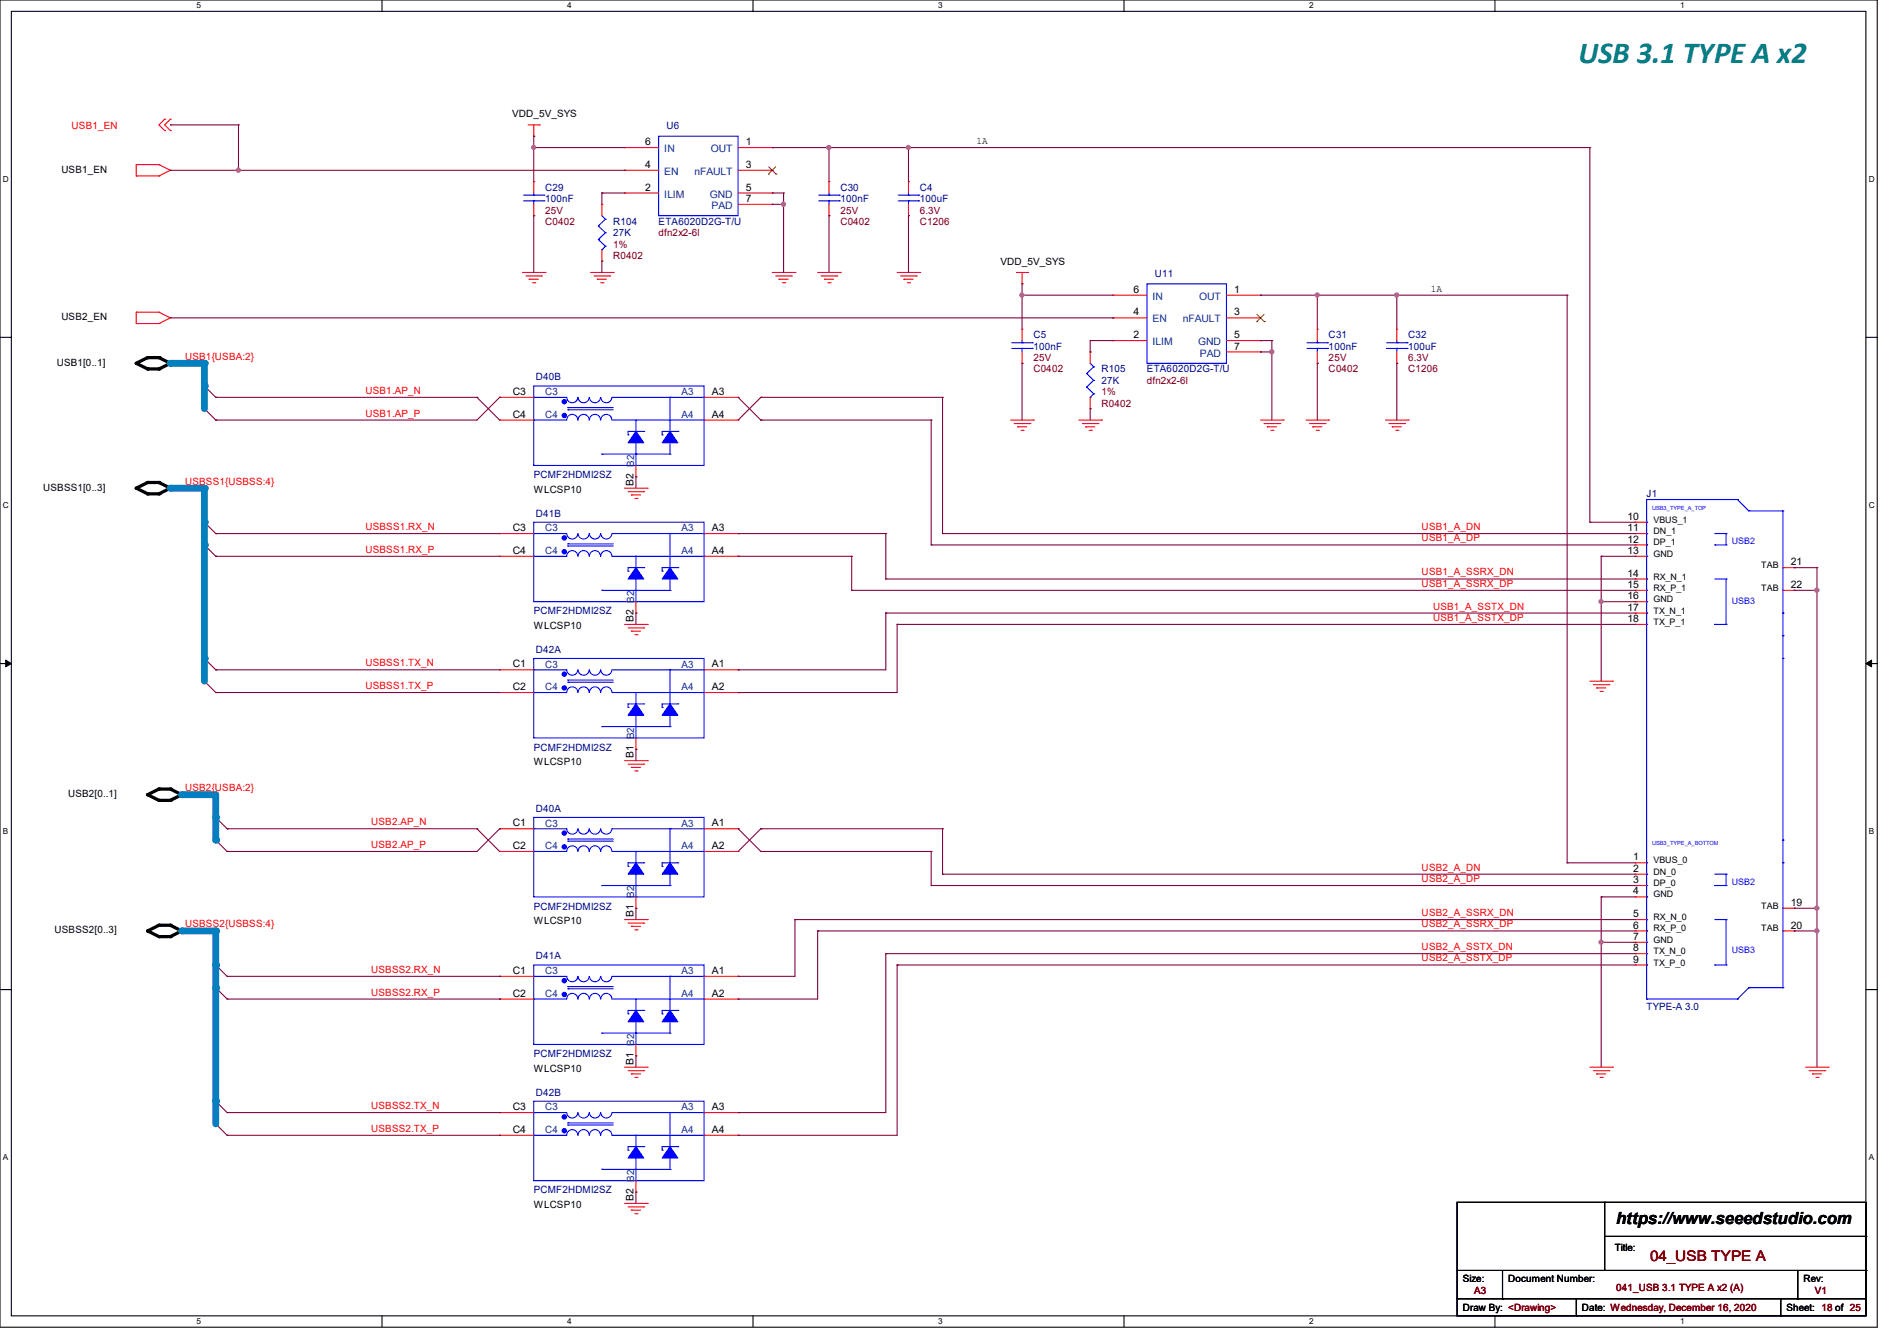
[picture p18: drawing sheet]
<svg xmlns="http://www.w3.org/2000/svg" width="297mm" height="210mm" viewBox="0 0 297 210" stroke-linecap="round" stroke-linejoin="round" font-family="sans-serif">
<defs><g id="words">
<text font-size="4.8" fill="#008080" x="247.1" y="9.9">USB 3.1 TYPE A x2</text>
<text font-size="2.6" x="253" y="191.8">https://www.seeedstudio.com</text>
<text font-size="2.3" fill="#800000" x="258.4" y="197.5">04_USB TYPE A</text>
<g font-size="1.6" fill="#f00">
<text x="11.2" y="20.3">USB1_EN</text>
<text x="29" y="56.3">USB1{USBA:2}</text>
<text x="57.2" y="61.7">USB1.AP_N</text>
<text x="57.2" y="65.2">USB1.AP_P</text>
<text x="29" y="75.9">USBSS1{USBSS:4}</text>
<text x="57.2" y="83">USBSS1.RX_N</text>
<text x="222.6" y="83">USB1_A_DN</text>
<text x="57.2" y="86.6">USBSS1.RX_P</text>
<text x="222.6" y="84.8">USB1_A_DP</text>
<text x="222.6" y="90.1">USB1_A_SSRX_DN</text>
<text x="222.6" y="91.9">USB1_A_SSRX_DP</text>
<text x="224.4" y="95.5">USB1_A_SSTX_DN</text>
<text x="224.4" y="97.2">USB1_A_SSTX_DP</text>
<text x="57.2" y="107.9">USBSS1.TX_P</text>
<text x="57.2" y="104.3">USBSS1.TX_N</text>
<text x="29" y="123.9">USB2{USBA:2}</text>
<text x="58.1" y="129.2">USB2.AP_N</text>
<text x="58.1" y="132.8">USB2.AP_P</text>
<text x="222.6" y="136.4">USB2_A_DN</text>
<text x="222.6" y="138.1">USB2_A_DP</text>
<text x="222.6" y="143.5">USB2_A_SSRX_DN</text>
<text x="29" y="145.2">USBSS2{USBSS:4}</text>
<text x="222.6" y="145.2">USB2_A_SSRX_DP</text>
<text x="222.6" y="148.8">USB2_A_SSTX_DN</text>
<text x="58.1" y="152.4">USBSS2.RX_N</text>
<text x="58.1" y="155.9">USBSS2.RX_P</text>
<text x="222.6" y="150.6">USB2_A_SSTX_DP</text>
<text x="58.1" y="173.7">USBSS2.TX_N</text>
<text x="58.1" y="177.2">USBSS2.TX_P</text>
</g>
<g font-size="1.6">
<text x="80.2" y="18.3">VDD_5V_SYS</text>
<text x="101" y="22.7">6</text>
<text x="116.8" y="22.7">1</text>
<text x="152.9" y="22.6">1A</text>
<text x="9.6" y="27.1">USB1_EN</text>
<text x="101" y="26.3">4</text>
<text x="101" y="29.8">2</text>
<text x="116.8" y="26.3">3</text>
<text x="116.8" y="29.8">5</text>
<text x="116.8" y="31.6">7</text>
<text x="156.6" y="41.4">VDD_5V_SYS</text>
<text x="177.5" y="45.8">6</text>
<text x="193.2" y="45.8">1</text>
<text x="224" y="45.7">1A</text>
<text x="9.6" y="50.2">USB2_EN</text>
<text x="177.5" y="49.4">4</text>
<text x="177.5" y="53">2</text>
<text x="193.2" y="49.4">3</text>
<text x="193.2" y="53">5</text>
<text x="8.9" y="57.3">USB1[0..1]</text>
<text x="193.2" y="54.7">7</text>
<text x="80.3" y="61.8">C3</text>
<text x="80.3" y="65.4">C4</text>
<text x="111.5" y="61.8">A3</text>
<text x="111.5" y="65.4">A4</text>
<text x="6.8" y="76.8">USBSS1[0..3]</text>
<text x="83.6" y="77.2">WLCSP10</text>
<text x="99.2" y="76.1" transform="rotate(-90 99.2 76.1)">B2 B2</text>
<text x="80.3" y="83.2">C3</text>
<text x="111.5" y="83.2">A3</text>
<text x="254.8" y="81.4">10</text>
<text x="254.8" y="83.2">11</text>
<text x="80.3" y="86.7">C4</text>
<text x="111.5" y="86.7">A4</text>
<text x="254.8" y="85">12</text>
<text x="254.8" y="86.7">13</text>
<text x="280.4" y="88.5">21</text>
<text x="254.8" y="90.3">14</text>
<text x="254.8" y="92.1">15</text>
<text x="254.8" y="93.9">16</text>
<text x="254.8" y="95.6">17</text>
<text x="280.4" y="92.1">22</text>
<text x="83.6" y="98.5">WLCSP10</text>
<text x="99.2" y="97.4" transform="rotate(-90 99.2 97.4)">B2 B2</text>
<text x="254.8" y="97.4">18</text>
<text x="80.3" y="104.5">C1</text>
<text x="111.5" y="104.5">A1</text>
<text x="80.3" y="108.1">C2</text>
<text x="111.5" y="108.1">A2</text>
<text x="83.6" y="119.8">WLCSP10</text>
<text x="99.2" y="118.8" transform="rotate(-90 99.2 118.8)">B1 B2</text>
<text x="10.7" y="124.8">USB2[0..1]</text>
<text x="80.3" y="129.4">C1</text>
<text x="111.5" y="129.4">A1</text>
<text x="80.3" y="133">C2</text>
<text x="111.5" y="133">A2</text>
<text x="255.7" y="134.7">1</text>
<text x="255.7" y="136.5">2</text>
<text x="99.2" y="143.7" transform="rotate(-90 99.2 143.7)">B1 B2</text>
<text x="255.7" y="138.3">3</text>
<text x="255.7" y="140.1">4</text>
<text x="255.7" y="143.6">5</text>
<text x="280.4" y="141.9">19</text>
<text x="8.6" y="146.2">USBSS2[0..3]</text>
<text x="83.6" y="144.7">WLCSP10</text>
<text x="255.7" y="145.4">6</text>
<text x="255.7" y="147.2">7</text>
<text x="255.7" y="149">8</text>
<text x="280.4" y="145.4">20</text>
<text x="80.3" y="152.5">C1</text>
<text x="111.5" y="152.5">A1</text>
<text x="255.7" y="150.8">9</text>
<text x="80.3" y="156.1">C2</text>
<text x="111.5" y="156.1">A2</text>
<text x="83.6" y="167.8">WLCSP10</text>
<text x="99.2" y="166.8" transform="rotate(-90 99.2 166.8)">B1 B2</text>
<text x="80.3" y="173.9">C3</text>
<text x="111.5" y="173.9">A3</text>
<text x="80.3" y="177.4">C4</text>
<text x="111.5" y="177.4">A4</text>
<text x="83.6" y="189.2">WLCSP10</text>
<text x="99.2" y="188.1" transform="rotate(-90 99.2 188.1)">B2 B2</text>
<text x="252.8" y="196">Title:</text>
<text x="229" y="200.7">Size:</text>
<text x="236.1" y="200.7">Document Number:</text>
<text x="282.4" y="200.7">Rev:</text>
<text x="229" y="205.4">Draw By: &lt;Drawing&gt;</text>
<text x="247.7" y="205.4">Date: Wednesday, December 16, 2020</text>
<text x="279.7" y="205.4">Sheet: 18 of 25</text>
</g>
<g font-size="1.6" fill="#004080">
<text x="104" y="23.8">IN</text>
<text x="111.3" y="23.8">OUT</text>
<text x="104" y="27.4">EN</text>
<text x="108.8" y="27.4">nFAULT</text>
<text x="104" y="30.9">ILIM</text>
<text x="111.1" y="30.9">GND</text>
<text x="111.4" y="32.7">PAD</text>
<text x="180.5" y="46.9">IN</text>
<text x="187.7" y="46.9">OUT</text>
<text x="180.5" y="50.5">EN</text>
<text x="185.2" y="50.5">nFAULT</text>
<text x="180.5" y="54.1">ILIM</text>
<text x="187.6" y="54.1">GND</text>
<text x="187.9" y="55.8">PAD</text>
<text x="85.3" y="61.9">C3</text>
<text x="85.3" y="65.4">C4</text>
<text x="106.7" y="61.9">A3</text>
<text x="106.7" y="65.4">A4</text>
<text x="85.3" y="83.2">C3</text>
<text x="106.7" y="83.2">A3</text>
<text x="85.3" y="86.8">C4</text>
<text x="106.7" y="86.8">A4</text>
<text x="85.3" y="104.6">C3</text>
<text x="106.7" y="104.6">A3</text>
<text x="85.3" y="108.1">C4</text>
<text x="106.7" y="108.1">A4</text>
<text x="85.3" y="129.5">C3</text>
<text x="106.7" y="129.5">A3</text>
<text x="85.3" y="133">C4</text>
<text x="106.7" y="133">A4</text>
<text x="85.3" y="152.6">C3</text>
<text x="106.7" y="152.6">A3</text>
<text x="85.3" y="156.1">C4</text>
<text x="106.7" y="156.1">A4</text>
<text x="85.3" y="173.9">C3</text>
<text x="106.7" y="173.9">A3</text>
<text x="85.3" y="177.5">C4</text>
<text x="106.7" y="177.5">A4</text>
</g>
<g font-size="1.6" fill="#000080">
<text x="104.4" y="20.3">U6</text>
<text x="85.3" y="29.9">C29</text>
<text x="131.6" y="29.9">C30</text>
<text x="144" y="29.9">C4</text>
<text x="85.3" y="31.7">100nF</text>
<text x="96" y="35.2">R104</text>
<text x="103.1" y="35.2">ETA6020D2G-T/U</text>
<text x="131.6" y="31.7">100nF</text>
<text x="144" y="31.7">100uF</text>
<text x="96" y="37">27K</text>
<text x="180.8" y="43.4">U11</text>
<text x="161.8" y="53">C5</text>
<text x="208" y="53">C31</text>
<text x="220.5" y="53">C32</text>
<text x="83.9" y="59.6">D40B</text>
<text x="161.8" y="54.8">100nF</text>
<text x="172.5" y="58.3">R105</text>
<text x="179.6" y="58.3">ETA6020D2G-T/U</text>
<text x="208" y="54.8">100nF</text>
<text x="220.5" y="54.8">100uF</text>
<text x="172.5" y="60.1">27K</text>
<text x="83.6" y="74.9">PCMF2HDMI2SZ</text>
<text x="257.8" y="77.9">J1</text>
<text x="83.9" y="80.9">D41B</text>
<text x="83.6" y="96.2">PCMF2HDMI2SZ</text>
<text x="83.9" y="102.2">D42A</text>
<text x="83.6" y="117.6">PCMF2HDMI2SZ</text>
<text x="83.9" y="127.1">D40A</text>
<text x="83.6" y="142.4">PCMF2HDMI2SZ</text>
<text x="83.9" y="150.2">D41A</text>
<text x="257.8" y="158.2">TYPE-A 3.0</text>
<text x="83.6" y="165.6">PCMF2HDMI2SZ</text>
<text x="83.9" y="171.6">D42B</text>
<text x="83.6" y="186.9">PCMF2HDMI2SZ</text>
</g>
<g font-size="1.6" fill="#800000">
<text x="85.3" y="35.2">C0402</text>
<text x="85.3" y="33.4">25V</text>
<text x="131.6" y="35.2">C0402</text>
<text x="131.6" y="33.4">25V</text>
<text x="144" y="35.2">C1206</text>
<text x="144" y="33.4">6.3V</text>
<text x="96" y="38.8">1%</text>
<text x="96" y="40.6">R0402</text>
<text x="103.1" y="37">dfn2x2-6l</text>
<text x="161.8" y="58.3">C0402</text>
<text x="161.8" y="56.6">25V</text>
<text x="208" y="58.3">C0402</text>
<text x="208" y="56.6">25V</text>
<text x="220.5" y="58.3">C1206</text>
<text x="220.5" y="56.6">6.3V</text>
<text x="172.5" y="61.9">1%</text>
<text x="172.5" y="63.7">R0402</text>
<text x="179.6" y="60.1">dfn2x2-6l</text>
<text x="230.8" y="202.7">A3</text>
<text x="253" y="202.2">041_USB 3.1 TYPE A x2 (A)</text>
<text x="284.1" y="202.7">V1</text>
</g>
<g font-size="1.4">
<text x="258.9" y="81.9">VBUS_1</text>
<text x="258.9" y="83.7">DN_1</text>
<text x="258.9" y="85.4">DP_1</text>
<text x="258.9" y="87.2">GND</text>
<text x="275.8" y="89">TAB</text>
<text x="258.9" y="90.8">RX_N_1</text>
<text x="258.9" y="92.5">RX_P_1</text>
<text x="258.9" y="94.3">GND</text>
<text x="275.8" y="92.5">TAB</text>
<text x="258.9" y="96.1">TX_N_1</text>
<text x="258.9" y="97.9">TX_P_1</text>
<text x="258.9" y="135.2">VBUS_0</text>
<text x="258.9" y="137">DN_0</text>
<text x="258.9" y="138.8">DP_0</text>
<text x="258.9" y="140.5">GND</text>
<text x="275.8" y="142.3">TAB</text>
<text x="258.9" y="144.1">RX_N_0</text>
<text x="258.9" y="145.9">RX_P_0</text>
<text x="258.9" y="147.7">GND</text>
<text x="258.9" y="149.4">TX_N_0</text>
<text x="275.8" y="145.9">TAB</text>
<text x="258.9" y="151.2">TX_P_0</text>
</g>
<g font-size="1.4" fill="#00f">
<text x="271.1" y="85.2">USB2</text>
<text x="271.1" y="94.7">USB3</text>
<text x="271.1" y="138.6">USB2</text>
<text x="271.1" y="149.2">USB3</text>
</g>
<g font-size="1.3">
<text x="30.8" y="1.3">5</text>
<text x="88.8" y="1.3">4</text>
<text x="146.9" y="1.3">3</text>
<text x="205" y="1.3">2</text>
<text x="263.1" y="1.3">1</text>
<text x=".5" y="28.4">D</text>
<text x="292.6" y="28.4">D</text>
<text x=".5" y="79.5">C</text>
<text x="292.6" y="79.5">C</text>
<text x=".5" y="130.6">B</text>
<text x="292.6" y="130.6">B</text>
<text x=".5" y="181.7">A</text>
<text x="292.6" y="181.7">A</text>
<text x="30.8" y="207.4">5</text>
<text x="88.8" y="207.4">4</text>
<text x="146.9" y="207.4">3</text>
<text x="205" y="207.4">2</text>
<text x="263.1" y="207.4">1</text>
</g>
<g font-size=".9" fill="#00f">
<text x="258.7" y="79.9">USB3_TYPE_A_TOP</text>
<text x="258.7" y="132.4">USB3_TYPE_A_BOTTOM</text>
</g>
</g></defs>
<path d="M0 0h293.9v207.9h-293.9zM1.8 1.8h290.3v204.3h-290.3z" fill="none" stroke="#000" stroke-width=".17"/>
<g fill="#fff">
<path d="M30.8 .2h.7v1.4h-.7z"/>
<path d="M30.8 206.2h.7v1.4h-.7z"/>
</g>
<path d="M59.8 0v1.8M59.8 206.1v1.8" fill="none" stroke="#000" stroke-width=".17"/>
<g fill="#fff">
<path d="M88.8 .2h.7v1.4h-.7z"/>
<path d="M88.8 206.2h.7v1.4h-.7z"/>
</g>
<path d="M117.9 0v1.8M117.9 206.1v1.8" fill="none" stroke="#000" stroke-width=".17"/>
<g fill="#fff">
<path d="M146.9 .2h.7v1.4h-.7z"/>
<path d="M146.9 206.2h.7v1.4h-.7z"/>
</g>
<path d="M176 0v1.8M176 206.1v1.8" fill="none" stroke="#000" stroke-width=".17"/>
<g fill="#fff">
<path d="M205 .2h.7v1.4h-.7z"/>
<path d="M205 206.2h.7v1.4h-.7z"/>
</g>
<path d="M234.1 0v1.8M234.1 206.1v1.8" fill="none" stroke="#000" stroke-width=".17"/>
<g fill="#fff">
<path d="M263.1 .2h.6v1.4h-.6z"/>
<path d="M263.1 206.2h.6v1.4h-.6z"/>
<path d="M.5 27.3h.9v1.4h-.9z"/>
<path d="M292.6 27.3h.9v1.4h-.9z"/>
<path d="M.5 78.4h.9v1.4h-.9z"/>
<path d="M292.6 78.4h.9v1.4h-.9z"/>
</g>
<path d="M0 52.8h1.8M292.1 52.8h1.8" fill="none" stroke="#000" stroke-width=".17"/>
<g fill="#fff">
<path d="M.5 129.5h.8v1.4h-.8z"/>
<path d="M292.6 129.5h.8v1.4h-.8z"/>
</g>
<path d="M0 103.9h1.8M292.1 103.9h1.8" fill="none" stroke="#000" stroke-width=".17"/>
<path d="M.9 103.4l.9 .5-.9 .5zM292.1 103.9l.9-.5v1z" fill="#000" stroke="#000" stroke-width=".16"/>
<g fill="#fff">
<path d="M.5 180.5h.8v1.4h-.8z"/>
<path d="M292.6 180.5h.8v1.4h-.8z"/>
</g>
<g fill="none" stroke="#000" stroke-width=".17">
<path d="M0 155h1.8M292.1 155h1.8M228.1 188.3h64v17.8h-64zM228.1 199h64M235.2 199v4.4M251.2 188.3h.1M251.2 188.3v10.7M251.2 193.6h40.9M281.5 199v4.4M292.1 199h.1M292.1 193.6h.1M228.1 203.4h.1"/>
<path d="M228.1 203.4h64M235.2 203.4h.1M246.8 206.1h.1M246.8 203.4v2.7M278.8 206.1h.1M278.8 203.4v2.7M281.5 203.4h.1"/>
</g>
<path d="M21.3 56.9l1.8-.9h1.8l1.8 .9-1.8 .9h-1.8zM21.3 76.5l1.8-.9h1.8l1.8 .9-1.8 .8h-1.8zM23.1 124.5l1.8-.9h1.8l1.7 .9-1.7 .8h-1.8zM23.1 145.8l1.8-.9h1.8l1.7 .9-1.7 .9h-1.8z" fill="none" stroke="#000" stroke-width=".51"/>
<g fill="#000">
<circle cx="21.3" cy="56.9" r=".25"/>
<circle cx="23.1" cy="56" r=".25"/>
<circle cx="23.1" cy="57.8" r=".25"/>
<circle cx="24.9" cy="57.8" r=".25"/>
<circle cx="24.9" cy="56" r=".25"/>
<circle cx="26.7" cy="56.9" r=".25"/>
<circle cx="21.3" cy="76.5" r=".25"/>
<circle cx="23.1" cy="75.6" r=".25"/>
<circle cx="23.1" cy="77.3" r=".25"/>
<circle cx="24.9" cy="75.6" r=".25"/>
<circle cx="24.9" cy="77.3" r=".25"/>
<circle cx="26.7" cy="76.5" r=".25"/>
<circle cx="23.1" cy="124.5" r=".25"/>
<circle cx="24.9" cy="123.6" r=".25"/>
<circle cx="24.9" cy="125.3" r=".25"/>
<circle cx="26.7" cy="123.6" r=".25"/>
<circle cx="26.7" cy="125.3" r=".25"/>
<circle cx="28.4" cy="124.5" r=".25"/>
<circle cx="23.1" cy="145.8" r=".25"/>
<circle cx="24.9" cy="144.9" r=".25"/>
<circle cx="24.9" cy="146.7" r=".25"/>
<circle cx="26.7" cy="146.7" r=".25"/>
<circle cx="26.7" cy="144.9" r=".25"/>
<circle cx="28.4" cy="145.8" r=".25"/>
</g>
<g fill="none" stroke="#f00" stroke-width=".17">
<path d="M25.8 18.7h.1M25.8 18.7l-.9 .9 .9 .8M26.7 18.7h.1M26.7 18.7l-.9 .9 .9 .8M82.7 19.6h1.8M83.6 19.6v1.7M84.5 19.6h.1M21.3 27.6h.1M21.3 25.8h.1M21.3 25.8h3.6M21.3 27.6h3.6M21.3 25.8v1.8"/>
<path d="M24.9 25.8h.1M24.9 27.6h.1M24.9 25.8l1.8 .9M25.8 20.4h.1M26.7 26.7h.1M26.7 20.4h.1M26.7 26.7l-1.8 .9M83.6 21.3h.1M83.6 28.4h.1M83.6 33.8h.1M83.6 28.4v1.8M83.6 32v1.8"/>
<path d="M94.2 32h.1M94.2 32v1.8M94.2 39.1v1.8M97.8 23.1h.1M97.8 26.7h.1M97.8 30.2h.1M97.8 23.1h5.3M97.8 26.7h5.3M97.8 30.2h5.3M115.6 23.1h5.3M115.6 26.7h5.3M115.6 30.2h5.3"/>
<path d="M115.6 32h5.3M120.9 23.1h.1M120.9 26.7h.1M120.9 30.2h.1M120.9 32h.1M129.8 28.4h.1M129.8 33.8h.1M129.8 28.4v1.8M129.8 32v1.8M142.2 28.4h.1M142.2 33.8h.1M142.2 28.4v1.8"/>
<path d="M142.2 32v1.8M21.3 50.7h.1M21.3 48.9h.1M21.3 48.9v1.8M21.3 48.9h3.6M21.3 50.7h3.6M24.9 48.9h.1M24.9 50.7h.1M24.9 48.9l1.8 .9M26.7 49.8h.1M26.7 49.8l-1.8 .9M81.8 42.7h3.5"/>
<path d="M82.3 43.2h2.5M82.8 43.7h.1M82.8 43.7h1.5M83.4 44.3h.3M83.7 44.3h.1M84.8 43.2h.1M85.3 42.7h.1M92.5 42.7h3.5M93 43.2h2.5M93.5 43.7h.1M93.5 43.7h1.5M94.1 44.3h.3"/>
<path d="M94.2 40.9h.1M94.4 44.3h.1M95.5 43.2h.1M96 42.7h.1M120.9 42.7h3.6M121.5 43.2h2.4M122 43.7h.1M122 43.7h1.4M122.5 44.3h.4M122.9 44.3h.1M123.9 43.2h.1M124.5 42.7h.1"/>
<path d="M128 42.7h3.6M128.6 43.2h2.4M129.1 43.7h.1M129.1 43.7h1.4M129.6 44.3h.4M130 44.3h.1M131 43.2h.1M131.6 42.7h.1M140.5 42.7h3.5M141 43.2h2.5M141.5 43.7h.1M141.5 43.7h1.5"/>
<path d="M142.1 44.3h.3M142.4 44.3h.1M143.5 43.2h.1M144 42.7h.1M159.1 42.7h1.8M160 44.4h.1M160 51.6h.1M160 56.9h.1M160 42.7v1.7M160 51.6v1.7M160 55.1v1.8M160.9 42.7h.1"/>
<path d="M170.7 55.1h.1M170.7 55.1v1.8M174.2 46.2h.1M174.2 49.8h.1M174.2 53.3h.1M174.2 46.2h5.4M174.2 49.8h5.4M174.2 53.3h5.4M192 46.2h5.4M192 49.8h5.4M192 53.3h5.4M192 55.1h5.4"/>
<path d="M197.4 46.2h.1M197.4 49.8h.1M197.4 53.3h.1M197.4 55.1h.1M206.2 51.6h.1M206.2 56.9h.1M206.2 51.6v1.7M206.2 55.1v1.8M218.7 51.6h.1M218.7 56.9h.1M218.7 51.6v1.7M218.7 55.1v1.8"/>
<path d="M78.2 62.2h.1M78.2 65.8h.1M78.2 65.8h5.4M78.2 62.2h5.4M97.8 76.5h3.5M98.3 77h2.5M98.8 77.5h.1M98.8 77.5h1.5M99.4 78.1h.3M99.6 74.7h.1M99.6 72.9v1.8M99.7 78.1h.1"/>
<path d="M100.8 77h.1M101.3 76.5h.1M110.2 65.8h5.4M110.2 62.2h5.4M115.6 62.2h.1M115.6 65.8h.1M158.2 65.8h3.6M158.8 66.3h2.4M159.3 66.8h.1M159.3 66.8h1.4M159.9 67.4h.3M160.2 67.4h.1"/>
<path d="M161.2 66.3h.1M161.8 65.8h.1M168.9 65.8h3.6M169.5 66.3h2.4M170 66.8h.1M170 66.8h1.4M170.5 67.4h.4M170.7 64h.1M170.7 62.2v1.8M170.9 67.4h.1M171.9 66.3h.1M172.5 65.8h.1"/>
<path d="M197.4 65.8h3.5M197.9 66.3h2.5M198.4 66.8h.1M198.4 66.8h1.5M199 67.4h.3M199.3 67.4h.1M200.4 66.3h.1M200.9 65.8h.1M204.5 65.8h3.5M205 66.3h2.5M205.5 66.8h.1M205.5 66.8h1.5"/>
<path d="M206.1 67.4h.3M206.4 67.4h.1M207.5 66.3h.1M208 65.8h.1M216.9 65.8h3.6M217.5 66.3h2.4M218 66.8h.1M218 66.8h1.4M218.5 67.4h.4M218.9 67.4h.1M219.9 66.3h.1M220.5 65.8h.1"/>
<path d="M78.2 83.6h.1M78.2 87.1h.1M78.2 83.6h5.4M78.2 87.1h5.4M97.8 97.8h3.5M98.3 98.3h2.5M98.8 98.8h.1M98.8 98.8h1.5M99.4 99.4h.3M99.6 96h.1M99.6 94.2v1.8M99.7 99.4h.1"/>
<path d="M100.8 98.3h.1M101.3 97.8h.1M110.2 83.6h5.4M110.2 87.1h5.4M115.6 83.6h.1M115.6 87.1h.1M256 81.8h.1M256 83.6h.1M256 85.3h.1M256 87.1h.1M256 90.7h.1M256 92.5h.1"/>
<path d="M256 94.2h.1M256 96h.1M256 97.8h.1M256 97.8h1.8M256 81.8h1.8M256 83.6h1.8M256 85.3h1.8M256 87.1h1.8M256 90.7h1.8M256 92.5h1.8M256 94.2h1.8M256 96h1.8"/>
<path d="M279.1 92.5h1.8M279.1 88.9h1.8M280.9 88.9h.1M280.9 92.5h.1M78.2 104.9h.1M78.2 108.5h.1M78.2 104.9h5.4M78.2 108.5h5.4M97.8 119.1h3.5M98.3 119.7h2.5M99.6 117.3h.1M99.6 115.6v1.7"/>
<path d="M100.8 119.7h.1M101.3 119.1h.1M110.2 104.9h5.4M110.2 108.5h5.4M115.6 104.9h.1M115.6 108.5h.1M248.9 106.7h3.6M249.5 107.2h2.4M250 107.7h.1M250 107.7h1.4M250.5 108.3h.4M250.9 108.3h.1"/>
<path d="M251.9 107.2h.1M252.5 106.7h.1M78.2 129.8h.1M78.2 133.3h.1M78.2 129.8h5.4M78.2 133.3h5.4M98.8 120.2h.1M98.8 120.2h1.5M99.4 120.7h.3M99.7 120.7h.1M110.2 129.8h5.4M110.2 133.3h5.4"/>
<path d="M115.6 129.8h.1M115.6 133.3h.1M256 135.1h.1M256 136.9h.1M256 138.7h.1M256 135.1h1.8M256 136.9h1.8M256 138.7h1.8M78.2 152.9h.1M78.2 156.5h.1M78.2 152.9h5.4M78.2 156.5h5.4"/>
<path d="M97.8 144h3.5M98.3 144.6h2.5M98.8 145.1h.1M98.8 145.1h1.5M99.4 145.6h.3M99.6 142.2h.1M99.6 140.5v1.7M99.7 145.6h.1M100.8 144.6h.1M101.3 144h.1M110.2 152.9h5.4M110.2 156.5h5.4"/>
<path d="M115.6 152.9h.1M115.6 156.5h.1M256 140.5h.1M256 144h.1M256 145.8h.1M256 147.6h.1M256 149.4h.1M256 151.1h.1M256 144h1.8M256 140.5h1.8M256 145.8h1.8M256 147.6h1.8"/>
<path d="M256 149.4h1.8M256 151.1h1.8M279.1 145.8h1.8M279.1 142.2h1.8M280.9 142.2h.1M280.9 145.8h.1M78.2 174.2h.1M78.2 177.8h.1M78.2 174.2h5.4M78.2 177.8h5.4M97.8 167.1h3.5M98.3 167.7h2.5"/>
<path d="M98.8 168.2h.1M98.8 168.2h1.5M99.4 168.7h.3M99.6 165.4h.1M99.6 163.6v1.8M99.7 168.7h.1M100.8 167.7h.1M101.3 167.1h.1M110.2 174.2h5.4M110.2 177.8h5.4M115.6 174.2h.1M115.6 177.8h.1"/>
<path d="M248.9 167.1h3.6M249.5 167.7h2.4M250 168.2h.1M250 168.2h1.4M250.5 168.7h.4M250.9 168.7h.1M251.9 167.7h.1M252.5 167.1h.1M282.7 167.1h3.6M283.3 167.7h2.4M283.8 168.2h.1M283.8 168.2h1.4"/>
<path d="M284.3 168.7h.3M284.6 168.7h.1M285.7 167.7h.1M286.3 167.1h.1M97.8 188.5h3.5M98.3 189h2.5M98.8 189.5h.1M98.8 189.5h1.5M99.4 190.1h.3M99.6 186.7h.1M99.6 184.9v1.8M99.7 190.1h.1"/>
<path d="M100.8 189h.1M101.3 188.5h.1"/>
</g>
<g fill="none" stroke="#800040" stroke-width=".17">
<path d="M26.7 26.7h10.6M37.3 26.7h.1M120.9 23.1h.1M120.9 23.1h8.9M248.9 23.1h.1M248.9 23.1v58.7M26.7 49.8h147.5M174.2 49.8h.1M218.7 46.2h.1M218.7 46.2h26.7M245.4 46.2h.1M245.4 46.2v88.9"/>
<path d="M32 64l1.8 1.8M32 60.5l1.8 1.7M33.8 65.8h.1M33.8 62.2h.1M33.8 62.2h40.9M33.8 65.8h40.9M119.1 62.2h.1M119.1 65.8h.1M119.1 62.2h28.5M119.1 65.8h26.7M145.8 65.8h.1M145.8 65.8v19.5"/>
<path d="M147.6 62.2h.1M147.6 62.2v21.4M32 85.3l1.8 1.8M32 81.8l1.8 1.8M33.8 87.1h.1M33.8 83.6h.1M33.8 83.6h44.4M33.8 87.1h44.4M115.6 83.6h.1M115.6 83.6h23.1M133.3 92.5h.1M133.3 92.5h122.7"/>
<path d="M138.7 83.6h.1M138.7 90.7h.1M138.7 96h.1M138.7 83.6v7.1M138.7 96v8.9h-23.1M138.7 90.7h117.3M138.7 96h117.3M140.5 97.8h.1M140.5 97.8v10.7h-24.9M140.5 97.8h115.5M145.8 85.3h.1M145.8 85.3h110.2"/>
<path d="M147.6 83.6h.1M147.6 83.6h108.4M248.9 81.8h.1M248.9 81.8h7.1M250.7 87.1h.1M250.7 94.2h.1M250.7 87.1h5.3M250.7 87.1v19.6M250.7 94.2h5.3M280.9 88.9h.1M280.9 92.5h.1M280.9 92.5h3.6"/>
<path d="M280.9 88.9h3.6M284.5 88.9h.1M284.5 92.5h.1M284.5 88.9v78.2M32 106.7l1.8 1.8M32 103.1l1.8 1.8M33.8 108.5h.1M33.8 104.9h.1M33.8 104.9h44.4M33.8 108.5h44.4M115.6 104.9h.1M115.6 108.5h.1"/>
<path d="M33.8 128l1.8 1.8M33.8 131.6l1.8 1.7M35.6 129.8h.1M35.6 133.3h.1M35.6 129.8h39.1M35.6 133.3h39.1M145.8 138.7h.1M145.8 138.7h110.2M147.6 136.9h.1M147.6 136.9h108.4M245.4 135.1h.1M245.4 135.1h10.6"/>
<path d="M33.8 151.1l1.8 1.8M33.8 154.7l1.8 1.8M35.6 152.9h.1M35.6 156.5h.1M35.6 152.9h42.6M35.6 156.5h42.6M78.2 152.9h.1M78.2 156.5h.1M124.5 144h.1M124.5 144h131.5M128 145.8h.1M128 145.8h128"/>
<path d="M138.7 149.4h.1M138.7 149.4h117.3M140.5 151.1h.1M140.5 151.1h115.5M250.7 140.5h.1M250.7 147.6h.1M250.7 140.5v26.6M250.7 140.5h5.3M250.7 147.6h5.3M280.9 145.8h.1M280.9 142.2h.1M280.9 145.8h3.6"/>
<path d="M280.9 142.2h3.6M284.5 145.8h.1M284.5 142.2h.1M33.8 172.5l1.8 1.7M33.8 176l1.8 1.8M35.6 174.2h.1M35.6 177.8h.1M35.6 174.2h42.6M35.6 177.8h42.6M78.2 174.2h.1M78.2 177.8h.1"/>
</g>
<g fill="none" stroke="#00f" stroke-width=".17">
<path d="M82 30.6h3.2M82 31.5h3.2M83.6 31.5h.1M83.6 30.6h.1M83.6 30.2v.4M83.6 31.5v.5M85.2 30.6h.1M85.2 31.5h.1M93.7 35.4h.1M93.7 37.5h.1M93.7 35.4l1.1 1M93.7 37.5l1.1 1.1"/>
<path d="M94.2 39.1h.1M94.2 33.8l.6 .5M94.8 34.3h.1M94.8 36.4h.1M94.8 38.6h.1M94.8 34.3l-1.1 1.1M94.8 36.4l-1.1 1.1M94.8 38.6l-.6 .5M103.1 21.3h12.5v12.5h-12.5zM128.2 30.6h3.2M128.2 31.5h3.2M129.8 31.5h.1"/>
<path d="M129.8 30.6h.1M129.8 30.2v.4M129.8 31.5v.5M131.4 30.6h.1M131.4 31.5h.1M140.6 30.6h3.2M140.6 31.5h3.2M142.2 31.5h.1M142.2 30.6h.1M142.2 30.2v.4M142.2 31.5v.5M143.8 30.6h.1"/>
<path d="M143.8 31.5h.1M158.4 53.7h3.2M158.4 54.6h3.2M160 54.6h.1M160 53.7h.1M160 53.3v.4M160 54.6v.5M161.6 53.7h.1M161.6 54.6h.1M170.1 58.5h.1M170.1 58.5l1.1 1.1M170.7 56.9l.5 .5"/>
<path d="M171.2 57.4h.1M171.2 59.6h.1M171.2 57.4l-1.1 1.1M171.2 59.6l-1.1 1M179.6 44.4h12.4v12.5h-12.4zM204.6 53.7h3.3M204.6 54.6h3.3M206.2 54.6h.1M206.2 53.7h.1M206.2 53.3v.4M206.2 54.6v.5M207.9 53.7h.1"/>
<path d="M207.9 54.6h.1M217.1 53.7h3.2M217.1 54.6h3.2M218.7 54.6h.1M218.7 53.7h.1M218.7 53.3v.4M218.7 54.6v.5M220.3 53.7h.1M220.3 54.6h.1M83.6 60.5h26.6v12.4h-26.6zM83.6 62.2h.1M83.6 65.8h.1"/>
<path d="M83.6 62.2h5.1a.87 .87 0 0 0 .9 .9 .87 .87 0 0 0 .9-.9M88.9 63.8h.1M88.9 64.2h.1M88.9 63.8h7.1M88.9 64.2h7.1M90.5 65.8a.87 .87 0 0 0-.9-.9 .87 .87 0 0 0-.9 .9h-5.1M90.5 62.2a.87 .87 0 0 0 .9 .9 .87 .87 0 0 0 .8-.9M90.5 65.8a.87 .87 0 0 1 .9-.9 .87 .87 0 0 1 .8 .9M92.3 65.8a.87 .87 0 0 1 .9-.9 .87 .87 0 0 1 .8 .9M92.3 62.2a.87 .87 0 0 0 .9 .9 .87 .87 0 0 0 .8-.9M94.1 62.2a.87 .87 0 0 0 .8 .9 .87 .87 0 0 0 .9-.9M94.1 65.8a.87 .87 0 0 1 .8-.9 .87 .87 0 0 1 .9 .9"/>
<path d="M94.2 71.1h.1M94.2 71.1h10.7M95.8 62.2h14.4M95.8 65.8h14.4M98.3 68.1h.1M99.6 65.8h.1M99.6 71.1h.1M99.6 72.9h.1M99.6 65.8v1.8M99.6 69.3v3.6M100.8 67.6h.1M100.8 67.6h-2.5v.5"/>
<path d="M103.7 68.1h.1M104.9 62.2h.1M104.9 71.1h.1M104.9 62.2v5.4M104.9 69.3v1.8M106.1 67.6h.1M106.1 67.6h-2.4v.5M110.2 62.2h.1M110.2 65.8h.1M170.1 60.6h.1M170.1 60.6l1.1 1.1M170.7 62.2h.1"/>
<path d="M171.2 61.7h.1M171.2 61.7l-.5 .5M272 78.2h.1M272 78.2h-14.2v78.3M272 78.2l1.8 1.8M83.6 81.8h26.6v12.4h-26.6zM83.6 83.6h.1M83.6 87.1h.1M83.6 83.6h5.1a.87 .87 0 0 0 .9 .8 .87 .87 0 0 0 .9-.8M88.9 85.2h.1M88.9 85.5h.1M88.9 85.2h7.1"/>
<path d="M88.9 85.5h7.1M90.5 87.1a.87 .87 0 0 0-.9-.9 .87 .87 0 0 0-.9 .9h-5.1M90.5 83.6a.87 .87 0 0 0 .9 .8 .87 .87 0 0 0 .8-.8M90.5 87.1a.87 .87 0 0 1 .9-.9 .87 .87 0 0 1 .8 .9M92.3 87.1a.87 .87 0 0 1 .9-.9 .87 .87 0 0 1 .8 .9M92.3 83.6a.87 .87 0 0 0 .9 .8 .87 .87 0 0 0 .8-.8M94.1 83.6a.87 .87 0 0 0 .8 .8 .87 .87 0 0 0 .9-.8M94.1 87.1a.87 .87 0 0 1 .8-.9 .87 .87 0 0 1 .9 .9M94.2 92.5h.1M94.2 92.5h10.7M95.8 83.6h14.4M95.8 87.1h14.4"/>
<path d="M98.3 89.5h.1M99.6 87.1h.1M99.6 92.5h.1M99.6 94.2h.1M99.6 87.1v1.8M99.6 90.7v3.5M100.8 88.9h.1M100.8 88.9h-2.5v.6M103.7 89.5h.1M104.9 83.6h.1M104.9 92.5h.1M104.9 83.6v5.3"/>
<path d="M104.9 90.7v1.8M106.1 88.9h.1M106.1 88.9h-2.4v.6M110.2 83.6h.1M110.2 87.1h.1M257.8 97.8h.1M257.8 96h.1M257.8 94.2h.1M257.8 92.5h.1M257.8 90.7h.1M257.8 87.1h.1M257.8 81.8h.1"/>
<path d="M257.8 83.6h.1M257.8 85.3h.1M268.5 85.3h.1M268.5 97.8h.1M268.5 85.3h1.8M268.5 83.6h1.8M268.5 97.8h1.8M268.5 90.7h1.8M270.3 83.6h.1M270.3 85.3h.1M270.3 90.7h.1M270.3 97.8h.1"/>
<path d="M270.3 83.6v1.7M270.3 90.7v7.1M273.8 80h.1M273.8 80h5.3M279.1 80h.1M279.1 99.6h.1M279.1 96h.1M279.1 92.5h.1M279.1 88.9h.1M279.1 80v74.7M83.6 103.1h26.6v12.5h-26.6zM83.6 104.9h.1"/>
<path d="M83.6 108.5h.1M83.6 104.9h5.1a.87 .87 0 0 0 .9 .8 .87 .87 0 0 0 .9-.8M88.9 106.5h.1M88.9 106.8h.1M88.9 106.5h7.1M88.9 106.8h7.1M90.5 108.5a.87 .87 0 0 0-.9-.9 .87 .87 0 0 0-.9 .9h-5.1M90.5 104.9a.87 .87 0 0 0 .9 .8 .87 .87 0 0 0 .8-.8M90.5 108.5a.87 .87 0 0 1 .9-.9 .87 .87 0 0 1 .8 .9M92.3 108.5a.87 .87 0 0 1 .9-.9 .87 .87 0 0 1 .8 .9M92.3 104.9a.87 .87 0 0 0 .9 .8 .87 .87 0 0 0 .8-.8M94.1 104.9a.87 .87 0 0 0 .8 .8 .87 .87 0 0 0 .9-.8"/>
<path d="M94.1 108.5a.87 .87 0 0 1 .8-.9 .87 .87 0 0 1 .9 .9M94.2 113.8h.1M94.2 113.8h10.7M95.8 104.9h14.4M95.8 108.5h14.4M98.3 110.8h.1M99.6 108.5h.1M99.6 113.8h.1M99.6 115.6h.1M99.6 108.5v1.7M99.6 112v3.6M100.8 110.2h.1"/>
<path d="M100.8 110.2h-2.5v.6M103.7 110.8h.1M104.9 104.9h.1M104.9 113.8h.1M104.9 104.9v5.3M104.9 112v1.8M106.1 110.2h.1M106.1 110.2h-2.4v.6M110.2 104.9h.1M110.2 108.5h.1M279.1 103.1h.1M83.6 128h26.6v12.5h-26.6z"/>
<path d="M83.6 129.8h.1M83.6 133.3h.1M83.6 129.8h5.1a.87 .87 0 0 0 .9 .8 .87 .87 0 0 0 .9-.8M83.6 133.3h5.1a.87 .87 0 0 1 .9-.8 .87 .87 0 0 1 .9 .8M88.9 131.4h.1M88.9 131.7h.1M88.9 131.4h7.1M88.9 131.7h7.1M90.5 129.8a.87 .87 0 0 0 .9 .8 .87 .87 0 0 0 .8-.8M90.5 133.3a.87 .87 0 0 1 .9-.8 .87 .87 0 0 1 .8 .8M92.3 133.3a.87 .87 0 0 1 .9-.8 .87 .87 0 0 1 .8 .8M92.3 129.8a.87 .87 0 0 0 .9 .8 .87 .87 0 0 0 .8-.8"/>
<path d="M94.1 129.8a.87 .87 0 0 0 .8 .8 .87 .87 0 0 0 .9-.8M94.1 133.3a.87 .87 0 0 1 .8-.8 .87 .87 0 0 1 .9 .8M94.2 138.7h.1M94.2 138.7h10.7M95.8 129.8h14.4M95.8 133.3h14.4M98.3 135.7h.1M99.6 133.3h.1M99.6 138.7h.1M99.6 133.3v1.8M99.6 136.9v3.6M100.8 135.1h.1"/>
<path d="M100.8 135.1h-2.5v.6M103.7 135.7h.1M104.9 129.8h.1M104.9 138.7h.1M104.9 129.8v5.3M104.9 136.9v1.8M106.1 135.1h.1M106.1 135.1h-2.4v.6M110.2 129.8h.1M110.2 133.3h.1M257.8 136.9h.1M257.8 138.7h.1"/>
<path d="M257.8 135.1h.1M268.5 138.7h.1M268.5 138.7h1.8M268.5 136.9h1.8M270.3 136.9h.1M270.3 138.7h.1M270.3 136.9v1.8M279.1 131.6h.1M279.1 135.1h.1M83.6 151.1h26.6v12.5h-26.6zM83.6 152.9h.1M83.6 156.5h.1"/>
<path d="M83.6 152.9h5.1a.87 .87 0 0 0 .9 .9 .87 .87 0 0 0 .9-.9M83.6 156.5h5.1a.87 .87 0 0 1 .9-.9 .87 .87 0 0 1 .9 .9M88.9 154.5h.1M88.9 154.9h.1M88.9 154.5h7.1M88.9 154.9h7.1M90.5 152.9a.87 .87 0 0 0 .9 .9 .87 .87 0 0 0 .8-.9M90.5 156.5a.87 .87 0 0 1 .9-.9 .87 .87 0 0 1 .8 .9M92.3 156.5a.87 .87 0 0 1 .9-.9 .87 .87 0 0 1 .8 .9M92.3 152.9a.87 .87 0 0 0 .9 .9 .87 .87 0 0 0 .8-.9M94.1 152.9a.87 .87 0 0 0 .8 .9 .87 .87 0 0 0 .9-.9M94.1 156.5a.87 .87 0 0 1 .8-.9 .87 .87 0 0 1 .9 .9"/>
<path d="M95.8 152.9h14.4M95.8 156.5h14.4M98.3 158.8h.1M99.6 156.5h.1M99.6 140.5h.1M99.6 156.5v1.7M100.8 158.2h.1M100.8 158.2h-2.5v.6M103.7 158.8h.1M104.9 152.9h.1M104.9 152.9v5.3M106.1 158.2h.1"/>
<path d="M106.1 158.2h-2.4v.6M110.2 152.9h.1M110.2 156.5h.1M257.8 151.1h.1M257.8 149.4h.1M257.8 147.6h.1M257.8 145.8h.1M257.8 140.5h.1M257.8 144h.1M257.8 156.5h.1M257.8 156.5h14.2M268.5 151.1h.1"/>
<path d="M268.5 151.1h1.8M268.5 144h1.8M270.3 144h.1M270.3 151.1h.1M270.3 144v7.1M272 156.5h.1M273.8 154.7h.1M273.8 154.7l-1.8 1.8M273.8 154.7h5.3M279.1 145.8h.1M279.1 142.2h.1M279.1 154.7h.1"/>
<path d="M83.6 172.5h26.6v12.4h-26.6zM83.6 174.2h.1M83.6 177.8h.1M83.6 174.2h5.1a.87 .87 0 0 0 .9 .9 .87 .87 0 0 0 .9-.9M83.6 177.8h5.1a.87 .87 0 0 1 .9-.9 .87 .87 0 0 1 .9 .9M88.9 175.9h.1M88.9 176.2h.1M88.9 175.9h7.1M88.9 176.2h7.1M90.5 174.2a.87 .87 0 0 0 .9 .9 .87 .87 0 0 0 .8-.9M90.5 177.8a.87 .87 0 0 1 .9-.9 .87 .87 0 0 1 .8 .9M92.3 177.8a.87 .87 0 0 1 .9-.9 .87 .87 0 0 1 .8 .9"/>
<path d="M92.3 174.2a.87 .87 0 0 0 .9 .9 .87 .87 0 0 0 .8-.9M94.1 174.2a.87 .87 0 0 0 .8 .9 .87 .87 0 0 0 .9-.9M94.1 177.8a.87 .87 0 0 1 .8-.9 .87 .87 0 0 1 .9 .9M94.2 161.8h.1M94.2 161.8h10.7M95.8 174.2h14.4M95.8 177.8h14.4M99.6 161.8h.1M99.6 163.6h.1M99.6 177.8h.1M99.6 160v3.6M99.6 177.8v1.8"/>
<path d="M100.8 179.6h.1M100.8 179.6h-2.5v.5M104.9 161.8h.1M104.9 174.2h.1M104.9 160v1.8M104.9 174.2v5.4M106.1 179.6h.1M106.1 179.6h-2.4v.5M110.2 174.2h.1M110.2 177.8h.1M94.2 183.1h.1M94.2 183.1h10.7"/>
<path d="M98.3 180.1h.1M99.6 183.1h.1M99.6 184.9h.1M99.6 181.4v3.5M103.7 180.1h.1M104.9 183.1h.1M104.9 181.4v1.7"/>
</g>
<path d="M120.3 27.3h.1M120.4 26.1l1.1 1.2M121.5 26.1l-1.2 1.2M121.5 27.3h.1M196.8 50.4h.1M196.8 49.2l1.2 1.2M197.9 49.2l-1.1 1.2M198 50.4h.1" fill="none" stroke="#804000" stroke-width=".16"/>
<g fill="#00f" stroke="#00f" stroke-width=".17">
<path d="M99.6 158.2l1.2 1.8h-2.5z" fill-rule="evenodd"/>
<path d="M104.9 158.2l1.2 1.8h-2.4z" fill-rule="evenodd"/>
<path d="M99.6 179.6l1.2 1.8h-2.5z" fill-rule="evenodd"/>
<path d="M104.9 179.6l1.2 1.8h-2.4z" fill-rule="evenodd"/>
<path d="M99.6 67.6l1.2 1.7h-2.5z" fill-rule="evenodd"/>
<path d="M104.9 67.6l1.2 1.7h-2.4z" fill-rule="evenodd"/>
<path d="M99.6 135.1l1.2 1.8h-2.5z" fill-rule="evenodd"/>
<path d="M104.9 135.1l1.2 1.8h-2.4z" fill-rule="evenodd"/>
<path d="M99.6 110.2l1.2 1.8h-2.5z" fill-rule="evenodd"/>
<path d="M104.9 110.2l1.2 1.8h-2.4z" fill-rule="evenodd"/>
<path d="M99.6 88.9l1.2 1.8h-2.5z" fill-rule="evenodd"/>
<path d="M104.9 88.9l1.2 1.8h-2.4z" fill-rule="evenodd"/>
<circle cx="88.3" cy="153.6" r=".34"/>
<circle cx="88.3" cy="155.7" r=".34"/>
<circle cx="88.3" cy="174.9" r=".34"/>
<circle cx="88.3" cy="177.1" r=".34"/>
<circle cx="88.3" cy="62.9" r=".34"/>
<circle cx="88.3" cy="65.1" r=".34"/>
<circle cx="88.3" cy="130.5" r=".34"/>
<circle cx="88.3" cy="132.6" r=".34"/>
<circle cx="88.3" cy="105.6" r=".34"/>
<circle cx="88.3" cy="107.7" r=".34"/>
<circle cx="88.3" cy="84.2" r=".34"/>
<circle cx="88.3" cy="86.4" r=".34"/>
</g>
<g fill="#f0f" stroke="#f0f" stroke-width=".17">
<circle cx="250.7" cy="94.2" r=".32"/>
<circle cx="218.7" cy="46.2" r=".32"/>
<circle cx="250.7" cy="147.6" r=".32"/>
<circle cx="284.5" cy="142.2" r=".32"/>
<circle cx="284.5" cy="92.4" r=".32"/>
<circle cx="284.5" cy="145.8" r=".32"/>
</g>
<path d="M32 76.5v5.3" fill="none" stroke="#0080c0" stroke-width="1.1"/>
<circle cx="32" cy="76.5" r=".53" fill="#0080c0"/>
<path d="M26.7 76.5h5.3" fill="none" stroke="#0080c0" stroke-width="1.1"/>
<circle cx="26.7" cy="76.5" r=".53" fill="#0080c0"/>
<path d="M32 103.1v3.6" fill="none" stroke="#0080c0" stroke-width="1.1"/>
<circle cx="32" cy="103.1" r=".53" fill="#0080c0"/>
<path d="M32 85.3v17.8" fill="none" stroke="#0080c0" stroke-width="1.1"/>
<circle cx="32" cy="85.3" r=".53" fill="#0080c0"/>
<path d="M33.8 124.5v3.5" fill="none" stroke="#0080c0" stroke-width="1.1"/>
<circle cx="33.8" cy="128" r=".53" fill="#0080c0"/>
<path d="M28.4 124.5h5.4" fill="none" stroke="#0080c0" stroke-width="1.1"/>
<circle cx="28.4" cy="124.5" r=".53" fill="#0080c0"/>
<path d="M32 56.9v3.6" fill="none" stroke="#0080c0" stroke-width="1.1"/>
<circle cx="32" cy="56.9" r=".53" fill="#0080c0"/>
<path d="M26.7 56.9h5.3" fill="none" stroke="#0080c0" stroke-width="1.1"/>
<circle cx="26.7" cy="56.9" r=".53" fill="#0080c0"/>
<path d="M33.8 145.8v5.3" fill="none" stroke="#0080c0" stroke-width="1.1"/>
<circle cx="33.8" cy="145.8" r=".53" fill="#0080c0"/>
<path d="M28.4 145.8h5.4" fill="none" stroke="#0080c0" stroke-width="1.1"/>
<circle cx="28.4" cy="145.8" r=".53" fill="#0080c0"/>
<path d="M33.8 128v3.6" fill="none" stroke="#0080c0" stroke-width="1.1"/>
<circle cx="33.8" cy="131.6" r=".53" fill="#0080c0"/>
<path d="M33.8 151.1v3.6" fill="none" stroke="#0080c0" stroke-width="1.1"/>
<circle cx="33.8" cy="151.1" r=".53" fill="#0080c0"/>
<path d="M33.8 154.7v17.8" fill="none" stroke="#0080c0" stroke-width="1.1"/>
<circle cx="33.8" cy="154.7" r=".53" fill="#0080c0"/>
<path d="M33.8 172.5v3.5" fill="none" stroke="#0080c0" stroke-width="1.1"/>
<circle cx="33.8" cy="172.5" r=".53" fill="#0080c0"/>
<path d="M32 60.5v3.5" fill="none" stroke="#0080c0" stroke-width="1.1"/>
<circle cx="32" cy="60.5" r=".53" fill="#0080c0"/>
<g fill="none" stroke="#800040" stroke-width=".17">
<path d="M26.7 19.6h.1M26.7 19.6h10.6M37.3 19.6h.1M37.3 19.6v7.1h60.5M83.6 23.1h.1M83.6 21.3h.1M83.6 33.8h.1M83.6 23.1h14.2M83.6 21.3v7.1M83.6 33.8v8.9M94.2 30.2h.1M94.2 30.2h3.6"/>
<path d="M94.2 30.2v1.8M97.8 26.7h.1M120.9 30.2h.1M120.9 32h.1M120.9 30.2h1.8M120.9 32h1.8M122.7 30.2h.1M122.7 32h.1M122.7 30.2v12.5M129.8 23.1h.1M129.8 33.8h.1M129.8 23.1h119.1"/>
<path d="M129.8 23.1v5.3M129.8 33.8v8.9M142.2 23.1h.1M142.2 33.8h.1M142.2 23.1v5.3M142.2 33.8v8.9M94.2 40.9h.1M94.2 40.9v1.8M160 44.4h.1M160 46.2h.1M160 56.9h.1M160 44.4v7.2"/>
<path d="M160 56.9v8.9M160 46.2h14.2M170.7 55.1h.1M174.2 53.3h.1M174.2 53.3h-3.5v1.8M197.4 46.2h.1M197.4 53.3h.1M197.4 55.1h.1M197.4 46.2h21.3M197.4 53.3h1.7M197.4 55.1h1.7M199.1 53.3h.1"/>
<path d="M199.1 55.1h.1M199.1 53.3v12.5M206.2 46.2h.1M206.2 56.9h.1M206.2 46.2v5.4M206.2 56.9v8.9M218.7 46.2h.1M218.7 56.9h.1M218.7 46.2v5.4M218.7 56.9v8.9M170.7 64h.1M170.7 64v1.8"/>
</g>
<g fill="#f0f" stroke="#f0f" stroke-width=".17">
<circle cx="83.5" cy="23.1" r=".32"/>
<circle cx="122.7" cy="32" r=".32"/>
<circle cx="129.8" cy="23.1" r=".32"/>
<circle cx="142.2" cy="23.1" r=".32"/>
<circle cx="160" cy="46.2" r=".32"/>
<circle cx="206.2" cy="46.2" r=".32"/>
<circle cx="199.1" cy="55.1" r=".32"/>
<circle cx="37.3" cy="26.6" r=".32"/>
</g>
<path d="M32 81.8v3.5" fill="none" stroke="#0080c0" stroke-width="1.1"/>
<circle cx="32" cy="81.8" r=".53" fill="#0080c0"/>
<g fill="none" stroke="#800040" stroke-width=".17">
<path d="M74.7 62.2h.1M74.7 62.2l3.5 3.6M78.2 62.2h.1M78.2 62.2l-3.5 3.6M99.6 74.7h.1M99.6 74.7v1.8M115.6 62.2l3.5 3.6M119.1 62.2h.1M119.1 65.8h.1M119.1 62.2l-3.5 3.6M99.6 96h.1M99.6 96v1.8"/>
<path d="M115.6 87.1h.1M115.6 87.1h17.7M133.3 87.1h.1M133.3 87.1v5.4M99.6 117.3h.1M99.6 117.3v1.8M74.7 129.8h.1M74.7 129.8l3.5 3.5M78.2 129.8h.1M78.2 129.8l-3.5 3.5M115.6 129.8h.1M115.6 129.8l3.5 3.5"/>
<path d="M119.1 129.8h.1M119.1 133.3h.1M119.1 129.8h28.5M119.1 133.3h26.7M119.1 129.8l-3.5 3.5M145.8 133.3h.1M145.8 133.3v5.4M147.6 129.8h.1M147.6 129.8v7.1M99.6 142.2h.1M99.6 142.2v1.8M115.6 156.5h.1"/>
<path d="M115.6 152.9h.1M124.5 144h.1M124.5 144v8.9h-8.9M128 145.8h.1M128 145.8v10.7h-12.4M138.7 149.4h.1M138.7 149.4v24.8h-23.1M140.5 151.1h.1M140.5 151.1v26.7h-24.9M99.6 165.4h.1M99.6 165.4v1.7M115.6 174.2h.1"/>
<path d="M115.6 177.8h.1M99.6 186.7h.1M99.6 186.7v1.8"/>
</g>
<g fill="#f0f" stroke="#f0f" stroke-width=".17">
<circle cx="250.7" cy="94.2" r=".32"/>
<circle cx="218.7" cy="46.2" r=".32"/>
<circle cx="250.7" cy="147.6" r=".32"/>
<circle cx="284.5" cy="142.2" r=".32"/>
<circle cx="284.5" cy="92.4" r=".32"/>
<circle cx="284.5" cy="145.8" r=".32"/>
<circle cx="83.5" cy="23.1" r=".32"/>
<circle cx="122.7" cy="32" r=".32"/>
<circle cx="129.8" cy="23.1" r=".32"/>
<circle cx="142.2" cy="23.1" r=".32"/>
<circle cx="160" cy="46.2" r=".32"/>
<circle cx="206.2" cy="46.2" r=".32"/>
<circle cx="199.1" cy="55.1" r=".32"/>
<circle cx="37.3" cy="26.6" r=".32"/>
</g>
<use href="#words"/>
</svg>
